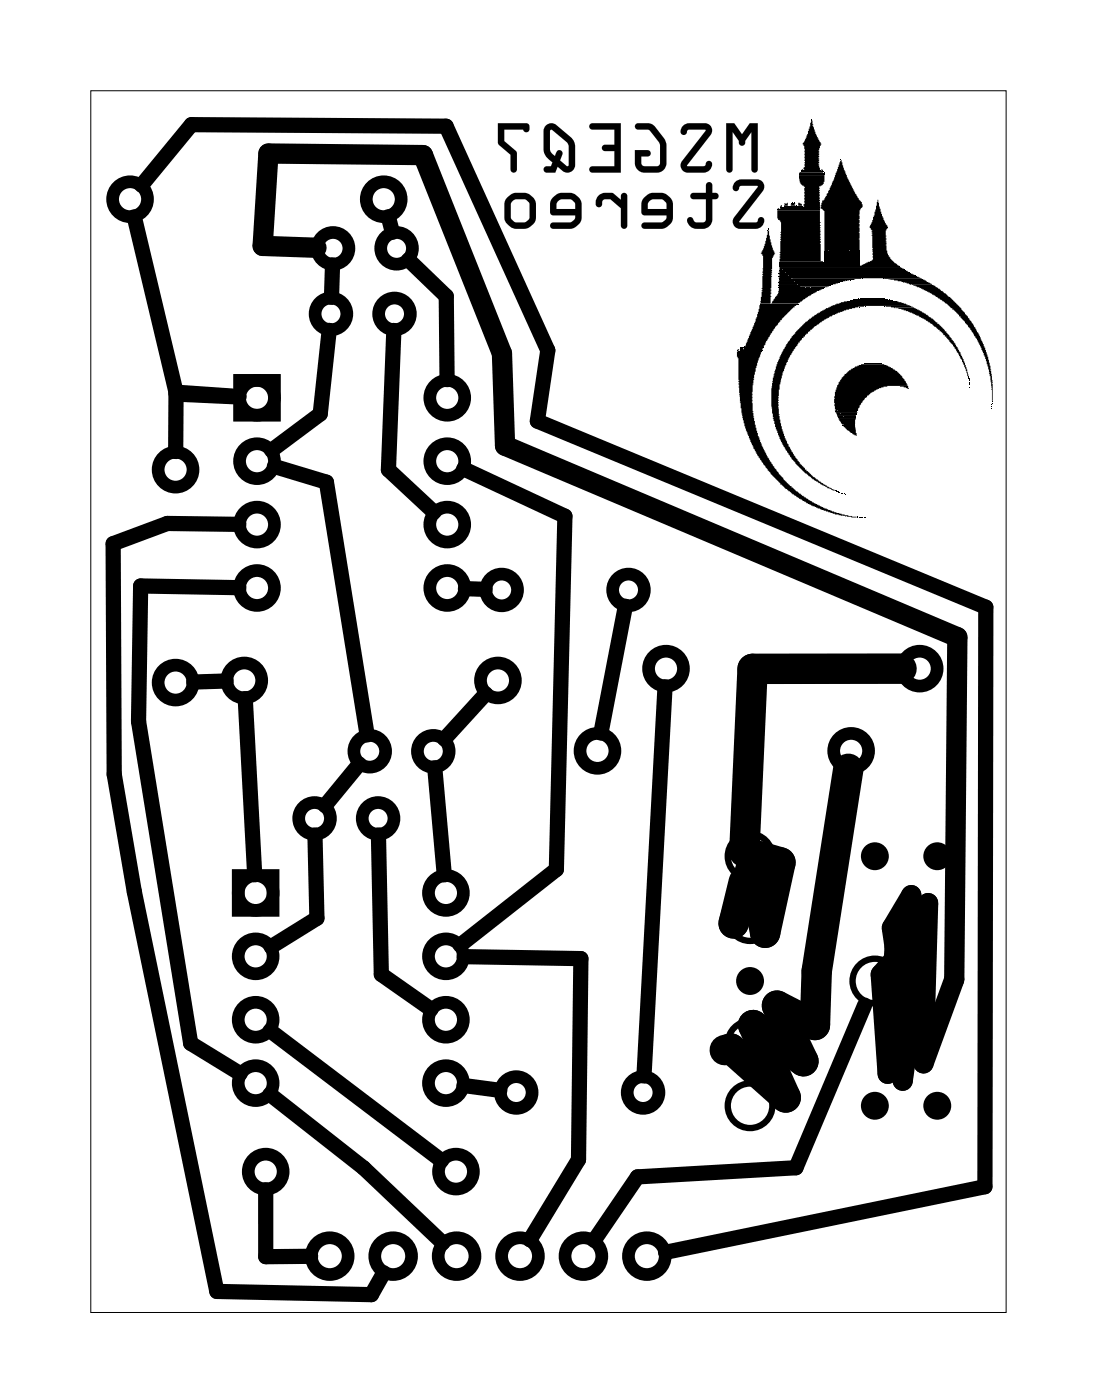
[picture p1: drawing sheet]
<svg xmlns="http://www.w3.org/2000/svg" width="44mm" height="56mm" viewBox="0 0 44 56" stroke-linecap="round" stroke-linejoin="round" font-family="sans-serif">
<path d="M3.6 3.6h36.7v49h-36.7zM31.2 11h5.3M31.2 11.1h5.5M31.2 11.2h3M31.2 11.3h2.4M31.2 11.4h2.1M31.2 10.7h4.8M31.2 10.8h5.1M31.3 10.5h3.1M31.4 10.8h4.8M31.5 10.9h4.9M31.6 11h5.1" fill="none" stroke="#000" stroke-width=".04"/>
<g fill="#000">
<path d="M29.5 14l.1 .1zM29.6 13.9h.1v.1h-.1zM29.5 14.1h1zM29.5 14.1h1l-.3 1.1-.1 1 .3 1.3 .4 1 .6 .7 .7 .7 .9 .5 .8 .2h-.4l-.6-.2-1.1-.6-.8-.8-.6-.8-.4-.9-.2-.7zM29.6 14l.9 .1zM29.8 13.9l.8 .1h-.8zM29.8 13.9h.8zM30.8 9.2l.2 .9-.1 .2v1.9h-.5l.2-1.1v-.9l-.1-.1zM30.8 9.1v.1zM31.1 8.4h.1zM31.3 8.2v.1zM31.4 8.2l.2-.1v.1h-.2z"/>
<path d="M31.7 8.1l.1 .1zM31.7 8.2h.2h-.2zM30.4 12.2h1.5l-.9 .9-.4 .8h-.8l.5-1zM30.4 12.2h1.6zM32 8.1l.1 .1h-.1zM31.4 8.2l.7 .1zM32.1 6.8h.1zM31.4 8.3h.8zM31.2 11.5h1zM32.5 4.8l.2 .6 .2 .4-.1 .2v.8h-.6v-.8v-.3l.1-.2zM32.5 11.5h.2zM31.3 8.3h1.5z"/>
<path d="M31.2 8.4h1.6zM31.1 8.4h1.7zM31.1 8.4h1.7l.1 2.1h.1h-1.8l.1-1.6-.2-.1zM32.1 6.8l.8 .1zM32.7 11.5h.2zM32.9 6.8l.1 .1zM31.2 11.6h1.7l-.9 .6h-1.1l.2-.4zM32 6.9h1l-1 .1zM32.1 6.9l.9 .1zM32.1 6.9h.9zM31.2 11.5l1.8 .1zM33 6.9v.1z"/>
<path d="M32.1 7h.9zM32 7h1zM32 7h1v.4l-.2 .1v.8h-.6v-.8l-.1-.1zM32.9 11.5h.2zM32.1 11.5h1zM31.2 11.4l2 .1zM32 11.4h1.3zM33.2 10l.2 .1zM33.4 19.7h.1zM31.2 11.3l2.4 .1h-2.4zM33.4 10l.2 .1zM33.5 19.7h.1z"/>
<path d="M33.6 6.4h.1l.1 .4 .4 1 .3 .4-.1 .4v1.4l-1.4 .1v-1.6l-.1-.1v-.2l.3-.6zM33.7 19.7v.1zM31.9 11.3h1.9zM33.6 10l.2 .1zM33.8 10l.2 .1zM31.2 11.2h2.8l-2.2 .1zM34 10l.2 .1zM33.8 17h.4zM33.7 17h.5zM33.8 17h.4l.1 .5zM33.5 16.6l.8 .1h-.7zM33.8 16.7h.5z"/>
<path d="M33.6 16.7h.7zM33.6 16.7h.7l-.1 .3h-.5zM33.7 16.6h.6zM33.5 16.6h.8zM33.6 16.4l.7 .1zM33.5 16.5h.8zM33.5 16.5h.8l-.8 .1zM34.2 10l.2 .1zM33 10.1h1.4zM33 10.1h1.4v.4h-1.4zM31.7 11.1l2.8 .1zM34.9 11.9l.1 .1z"/>
<path d="M34.8 14.5l.3 .1zM35.1 8l.2 .7 .3 .4-.1 .1v1l.5 .5h-1.5l.5-.3-.1-1.1a.19 .19 0 0 1-.1-.2 .19 .19 0 0 1 .1-.2zM34.6 14.6h.7zM34.4 12h1zM33.8 15l.7-.4h.9l.5 .3 .4 .6h-.8l-.3 .1-.6 .3-.2 .5-.9 .1-.1-.8zM34.2 12h1.4zM34 12h1.7zM33.9 12l2 .1zM32 13.2l.7-.6 1.1-.5h2.2l.4 .1-2 .1-1.1 .3-.7 .5-.5 .4-.6 1-.2 .8-.1 .6v.8l.2 .9 .4 .6 .4 .6 .6 .5 .6 .4-.9-.5-.6-.6-.5-.7-.4-1.1-.1-1.3 .1-.6 .5-1.1zM31.2 10.7h4.9l.1 .1h-5zM31.2 10.9h5.2zM36 15.5h.4v.1z"/>
<path d="M35.5 12.3h1.1h-.8zM31.2 11h5.4zM35.9 12.3h.7l.9 .6 .9 1 .4 1.1-.1 .1-.1-.5-.3-.6-.7-.8-.8-.6zM31.2 11.1h5.7zM35.4 11.1l1.5 .1zM35.7 11.2h1.3l.1 .1h-.9zM36.2 11.3h1l.1 .1h-.8zM36.5 11.4h1l.6 .5 .8 1 .7 1.4 .2 .9v.9l-.1-.8-.2-.8-.6-1.3-1-1-.6-.5zM38.8 15.1v.1zM38.8 15.2v.1zM33.7 20.6l.3 .1zM33.9 20.7h.4z"/>
<path d="M34.3 20.7l.1 .1zM34.5 20.7v.1z"/>
<path d="M29.1 4.9v1.9a.13 .13 0 0 0 .1 .1 .13 .13 0 0 0 .1-.1v-1.5l.3 .3a.14 .14 0 0 0 .1 .2 .14 .14 0 0 0 .1-.2l.3-.3v1.5a.13 .13 0 0 0 .1 .1 .13 .13 0 0 0 .1-.1l.1-1.9h-.4l-.3 .5-.3-.5zM29.1 4.9h.3l.3 .5 .3-.5h.4v1.9a.13 .13 0 0 1-.2 .1 .13 .13 0 0 1-.1-.1v-1.5l-.3 .3a.14 .14 0 0 1-.1 .2 .14 .14 0 0 1-.1-.2l-.3-.3v1.5a.13 .13 0 0 1-.1 .1 .13 .13 0 0 1-.1-.1zM27.4 5l-.1 .3a.16 .16 0 0 0 .2 .1 .16 .16 0 0 0 .1-.2h.7l-1 1.3v.2l.1 .2h.8a.29 .29 0 0 0 .3-.1 .29 .29 0 0 0-.1-.3h-.1l-.1 .2-.7-.1 1-1.2v-.2l-.1-.2-.2-.1h-.6zM27.4 5l.2-.1h.6l.3 .2v.3l-1 1.2h.7a.15 .15 0 0 1 .1-.1 .15 .15 0 0 1 .2 .1 .35 .35 0 0 1-.3 .3h-.8l-.1-.2v-.3l1-1.2h-.8a.15 .15 0 0 1-.1 .2 .15 .15 0 0 1-.1-.1zM25.5 5v.2h.5l.4 .6v.8h-.7v-.3h.2a.14 .14 0 0 0 .2-.2 .13 .13 0 0 0-.2-.1h-.5v.5a.39 .39 0 0 0 .4 .4h.5a.38 .38 0 0 0 .4-.4 1.36 1.36 0 0 0-.5-1.4l-.3-.2zM25.5 5h.6l.5 .5a1.63 1.63 0 0 1 .1 1.2l-.1 .1a1.01 1.01 0 0 1-1.1 0l-.1-.3v-.5h.5a.13 .13 0 0 1 .2 .1 .14 .14 0 0 1-.2 .2h-.2v.3h.7v-.8l-.4-.6h-.5zM23.6 5l.1 .2h.9v.6h-.4a.13 .13 0 0 0-.1 .1 .13 .13 0 0 0 .1 .2h.4v.6h-.9a.13 .13 0 0 0-.1 .1 .13 .13 0 0 0 .1 .1h1.2v-2zM23.6 5l1.3-.1v2h-1.2a.13 .13 0 0 1-.1-.1 .13 .13 0 0 1 .1-.1h.9v-.6h-.4a.13 .13 0 0 1-.1-.2 .13 .13 0 0 1 .1-.1h.4v-.6h-.9zM21.9 5l-.1 .2v.9l.3 .4v.2h-.2a.13 .13 0 0 0-.1 .1 .13 .13 0 0 0 .1 .1h.3l.1-.2a.44 .44 0 0 0 .5 .2l.2-.3v-1l-.8-.6zM21.9 5h.3l.8 .6v1a.31 .31 0 0 1-.1 .3 .31 .31 0 0 1-.4-.1l-.2-.1-.1 .2h-.3a.13 .13 0 0 1-.1-.1 .13 .13 0 0 1 .1-.1h.2v-.2l-.3-.4v-.9zM22 5.2l.8 .6v.8l-.4-.2 .1-.2a.16 .16 0 0 0-.2-.2 .16 .16 0 0 0-.1 .3l-.2-.3zM22 5.2v.8l.2 .3a.16 .16 0 0 1 .1-.3 .16 .16 0 0 1 .2 .2l-.1 .2 .4 .2v-.8zM19.9 4.9l.1 .9 .4 .4v.6a.13 .13 0 0 0 .2 .1 .13 .13 0 0 0 .1-.1v-.7l-.5-.4v-.5h.8a.13 .13 0 0 0 .1 .1 .13 .13 0 0 0 .1-.1v-.2l-.1-.1zM19.9 4.9h1.2a.19 .19 0 0 1 .1 .2 .19 .19 0 0 1-.1 .2l-.1-.1h-.8v.5l.5 .4v.7a.13 .13 0 0 1-.1 .1 .13 .13 0 0 1-.2-.1v-.6l-.4-.4z"/>
<path d="M29.1 4.9v1.9a.13 .13 0 0 0 .1 .1 .13 .13 0 0 0 .1-.1v-1.5l.3 .3a.14 .14 0 0 0 .1 .2 .14 .14 0 0 0 .1-.2l.3-.3v1.5a.13 .13 0 0 0 .1 .1 .13 .13 0 0 0 .2-.1v-1.9h-.4l-.3 .5-.3-.5zM27.4 5l-.1 .3a.16 .16 0 0 0 .2 .1 .16 .16 0 0 0 .1-.2h.7l-1 1.3v.2l.1 .2h.8a.29 .29 0 0 0 .3-.1 .29 .29 0 0 0-.1-.3h-.1l-.1 .2-.7-.1 1-1.2v-.2l-.1-.2-.2-.1h-.6zM25.5 5v.2h.5l.4 .6v.8h-.7v-.3h.2a.14 .14 0 0 0 .2-.2 .13 .13 0 0 0-.2-.1h-.5v.5a.39 .39 0 0 0 .4 .4h.5a.38 .38 0 0 0 .4-.4 1.33 1.33 0 0 0-.8-1.6zM23.6 5l.1 .2h.9v.6h-.4a.13 .13 0 0 0-.1 .1 .13 .13 0 0 0 .1 .2h.4v.6h-.9a.13 .13 0 0 0-.1 .1 .13 .13 0 0 0 .1 .1h1.2v-2zM21.9 5l-.1 .2v.9l.3 .4v.2h-.2a.13 .13 0 0 0-.1 .1 .13 .13 0 0 0 .1 .1h.3l.1-.2a.44 .44 0 0 0 .5 .2l.2-.3v-1l-.8-.6zM22 5.2l.8 .6v.8l-.4-.2 .1-.2a.16 .16 0 0 0-.2-.2 .16 .16 0 0 0-.1 .3l-.2-.3zM19.9 4.9l.1 .9 .4 .4v.6a.13 .13 0 0 0 .2 .1 .13 .13 0 0 0 .1-.1v-.7l-.5-.4v-.5h.8a.13 .13 0 0 0 .1 .1 .13 .13 0 0 0 .1-.1v-.2l-.1-.1z"/>
<path d="M29.4 7.3l-.1 .2a.16 .16 0 0 0 .2 .1 .16 .16 0 0 0 .2-.2l.7 .1-1 1.2v.3l.1 .1 .8 .1a.29 .29 0 0 0 .3-.2 .29 .29 0 0 0-.1-.3h-.1l-.1 .2h-.7l1-1.2v-.2l-.1-.2-.2-.1h-.6zM29.4 7.3l.3-.1h.6l.3 .2v.3l-1 1.2h.7a.15 .15 0 0 1 .1-.2 .15 .15 0 0 1 .2 .1 .35 .35 0 0 1-.3 .4l-.8-.1-.1-.1v-.3l1-1.2h-.8a.15 .15 0 0 1-.1 .2 .15 .15 0 0 1-.2-.2zM27.7 7.8v.2h.6v.8l-.1 .1-.4-.1a.14 .14 0 0 0-.1-.1 .14 .14 0 0 0-.2 .1 .54 .54 0 0 0 .5 .4 .54 .54 0 0 0 .5-.4v-.8h.2a.13 .13 0 0 0 .1-.1 .13 .13 0 0 0-.1-.2h-.2v-.3a.13 .13 0 0 0-.1-.1 .13 .13 0 0 0-.1 .1v.3zM27.7 7.8l.6-.1v-.3a.13 .13 0 0 1 .1-.1 .13 .13 0 0 1 .1 .1v.3h.2a.13 .13 0 0 1 .1 .2 .13 .13 0 0 1-.1 .1h-.2v.8a.51 .51 0 0 1-.5 .4 .51 .51 0 0 1-.5-.4 .19 .19 0 0 1 .2-.1 .19 .19 0 0 1 .2 .2l.4-.1v-.8h-.6zM25.8 7.9l-.1 .3v.4h1v.1l-.2 .2h-.7a.13 .13 0 0 0-.1 .1 .13 .13 0 0 0 .1 .2h.8l.2-.2a1.05 1.05 0 0 0 .1-.9l-.1-.2a.63 .63 0 0 0-.7-.2zM25.8 7.9l.3-.2h.5l.3 .4a1.06 1.06 0 0 1-.1 .9l-.2 .2h-.8a.13 .13 0 0 1-.1-.2 .13 .13 0 0 1 .1-.1h.7l.2-.3h-1v-.4zM26 8.1l.5-.1 .2 .1v.3h-.8zM26 8.1l-.1 .3h.8v-.3l-.2-.1zM24 7.8l-.1 .3a.14 .14 0 0 0 .1 .2 .14 .14 0 0 0 .1-.2l.1-.1h.2l.5 .3v.7a.13 .13 0 0 0 .1 .2 .13 .13 0 0 0 .1-.2v-1.1a.13 .13 0 0 0-.1-.2 .13 .13 0 0 0-.1 .2v.1l-.4-.3h-.3zM24 7.8l.2-.1h.3l.4 .3v-.1a.13 .13 0 0 1 .1-.2 .13 .13 0 0 1 .1 .2v1.1a.13 .13 0 0 1-.1 .2 .13 .13 0 0 1-.1-.2v-.7l-.5-.3h-.2a.2 .2 0 0 1-.1 .2 .2 .2 0 0 1-.2 .1v-.2zM22.2 7.9l-.2 .3 .1 .4h.9v.1l-.1 .2h-.7a.13 .13 0 0 0-.2 .1 .14 .14 0 0 0 .2 .2h.7l.3-.2a1.05 1.05 0 0 0 .1-.9l-.2-.2a.63 .63 0 0 0-.6-.2zM22.2 7.9l.2-.2h.6l.3 .4a1.06 1.06 0 0 1-.1 .9l-.3 .2h-.7a.14 .14 0 0 1-.2-.2 .13 .13 0 0 1 .2-.1h.7l.1-.3h-.9l-.1-.4zM22.4 8.1l.5-.1 .1 .1v.3h-.7zM22.4 8.1l-.1 .3h.7v-.3l-.1-.1zM20.3 7.9a1.02 1.02 0 0 0-.1 .8l.1 .2 .2 .2 .6 .1 .2-.2a1.05 1.05 0 0 0 .2-.9l-.2-.2a.64 .64 0 0 0-.7-.2zM20.3 7.9l.3-.2h.5l.4 .4a1.06 1.06 0 0 1-.2 .9l-.2 .2-.6-.1-.2-.2-.1-.2a1.02 1.02 0 0 1 .1-.8zM20.5 8.1l.5-.1 .2 .1v.6l-.1 .2h-.5l-.1-.1v-.6zM20.5 8.1v.1v.6l.1 .1h.5l.1-.2v-.6l-.2-.1z"/>
<path d="M29.4 7.3l-.1 .2a.16 .16 0 0 0 .2 .1 .16 .16 0 0 0 .2-.1h.7l-1 1.2v.3l.1 .1 .8 .1a.29 .29 0 0 0 .3-.2 .29 .29 0 0 0-.1-.3h-.1l-.1 .2h-.7l1-1.2v-.2l-.1-.2-.2-.1h-.6zM27.7 7.8v.2h.6v.8l-.1 .1-.4-.1a.14 .14 0 0 0-.1-.1 .14 .14 0 0 0-.2 .1 .54 .54 0 0 0 .5 .4 .54 .54 0 0 0 .5-.4v-.8h.2a.13 .13 0 0 0 .1-.1 .13 .13 0 0 0-.1-.2h-.2v-.3a.13 .13 0 0 0-.1-.1 .13 .13 0 0 0-.1 .1v.3zM25.8 7.9l-.1 .3v.4h1v.1l-.2 .2h-.7a.13 .13 0 0 0-.1 .1 .13 .13 0 0 0 .1 .2h.8l.2-.2a1.05 1.05 0 0 0 .1-.9l-.1-.2a.63 .63 0 0 0-.7-.2zM26 8.1l.5-.1 .2 .1v.3h-.8zM24 7.8l-.1 .3a.14 .14 0 0 0 .1 .2 .14 .14 0 0 0 .1-.2l.1-.1h.2l.5 .3v.7a.13 .13 0 0 0 .1 .2 .13 .13 0 0 0 .1-.2v-1.1a.13 .13 0 0 0-.1-.2 .13 .13 0 0 0-.1 .2v.1l-.4-.3h-.3zM22.2 7.9l-.2 .3 .1 .4h.9v.1l-.1 .2h-.7a.13 .13 0 0 0-.2 .1 .14 .14 0 0 0 .2 .2h.7l.3-.2a1.05 1.05 0 0 0 .1-.9l-.2-.2a.63 .63 0 0 0-.6-.2zM22.4 8.1l.5-.1 .1 .1v.3h-.7zM20.3 7.9a1.02 1.02 0 0 0-.1 .8l.1 .2 .2 .2 .6 .1 .2-.2a1.05 1.05 0 0 0 .2-.9l-.2-.2a.64 .64 0 0 0-.7-.2zM20.5 8.1l.5-.1 .2 .1v.6l-.1 .2h-.5l-.1-.1v-.6z"/>
</g>
<g fill="none" stroke="#000" stroke-width=".51">
<path d="M9.6 15.2h1.4v1.4h-1.4zM9.5 35.1h1.4v1.4h-1.4z"/>
<circle cx="5.2" cy="8" r=".7"/>
<circle cx="7" cy="18.8" r=".7"/>
<circle cx="10.3" cy="18.5" r=".7"/>
<circle cx="10.3" cy="15.9" r=".7"/>
<circle cx="13.3" cy="12.6" r=".64"/>
<circle cx="13.3" cy="9.9" r=".64"/>
<circle cx="15.4" cy="8" r=".7"/>
<circle cx="15.8" cy="12.6" r=".64"/>
<circle cx="15.9" cy="9.9" r=".64"/>
<circle cx="17.9" cy="18.5" r=".7"/>
<circle cx="17.9" cy="15.9" r=".7"/>
<circle cx="7" cy="27.3" r=".7"/>
<circle cx="9.8" cy="27.3" r=".7"/>
<circle cx="10.2" cy="38.3" r=".7"/>
<circle cx="10.2" cy="35.8" r=".7"/>
<circle cx="10.3" cy="21" r=".7"/>
<circle cx="10.3" cy="23.6" r=".7"/>
<circle cx="12.6" cy="32.8" r=".64"/>
<circle cx="14.8" cy="30.1" r=".64"/>
<circle cx="15.1" cy="32.8" r=".64"/>
<circle cx="17.4" cy="30.1" r=".64"/>
<circle cx="17.9" cy="38.3" r=".7"/>
<circle cx="17.9" cy="35.8" r=".7"/>
<circle cx="17.9" cy="21" r=".7"/>
<circle cx="17.9" cy="23.6" r=".7"/>
<circle cx="19.9" cy="27.3" r=".7"/>
<circle cx="20.1" cy="23.6" r=".64"/>
<circle cx="23.9" cy="30.1" r=".7"/>
<circle cx="25.2" cy="23.6" r=".64"/>
<circle cx="26.7" cy="26.8" r=".7"/>
<circle cx="34.1" cy="30.1" r=".7"/>
<circle cx="36.8" cy="26.8" r=".7"/>
<circle cx="10.2" cy="43.4" r=".7"/>
<circle cx="10.2" cy="40.9" r=".7"/>
<circle cx="10.6" cy="46.9" r=".7"/>
<circle cx="13.2" cy="50.3" r=".74"/>
<circle cx="15.7" cy="50.3" r=".74"/>
<circle cx="17.9" cy="43.4" r=".7"/>
<circle cx="17.9" cy="40.9" r=".7"/>
<circle cx="18.3" cy="46.9" r=".7"/>
<circle cx="18.3" cy="50.3" r=".74"/>
<circle cx="20.7" cy="43.8" r=".64"/>
<circle cx="20.8" cy="50.3" r=".74"/>
<circle cx="23.4" cy="50.3" r=".74"/>
<circle cx="25.8" cy="43.8" r=".64"/>
<circle cx="25.9" cy="50.3" r=".74"/>
</g>
<g fill="none" stroke="#000" stroke-width=".25">
<circle cx="30" cy="36.8" r=".89"/>
<circle cx="30" cy="34.3" r=".89"/>
<circle cx="35" cy="39.3" r=".89"/>
<circle cx="30" cy="44.3" r=".89"/>
<circle cx="30" cy="41.8" r=".89"/>
</g>
<g fill="#000">
<circle cx="30" cy="39.3" r=".56"/>
<circle cx="35" cy="34.3" r=".56"/>
<circle cx="37.5" cy="34.3" r=".56"/>
<circle cx="35" cy="44.3" r=".56"/>
<circle cx="37.5" cy="44.3" r=".56"/>
</g>
<path d="M31.2 10.6h3.2" fill="none" stroke="#000" stroke-width=".15"/>
<g fill="none" stroke="#000" stroke-width=".61">
<path d="M5.4 8.7l1.7 7 2.5 .2-2.5-.1-.1 2.3M5.7 7.4l2-2.4 10.2 .1 4 8.9-.4 2.9 18 7.4-.1 23.2-12.7 2.7M11 18.7l2.1 .6 1.6 10.1M13.2 13.2l-.4 3.4-1.9 1.4M13.3 10.6v1.3M15.6 8.7l.1 .6M15.8 13.2l-.2 5.6 1.8 1.7M16.4 10.4l1.5 1.5v3.3M18.6 18.8l4 1.9-.3 14.1-3.9 3.1M9.1 27.3h-1.3M9.6 21h-2.9l-2.2 .8 .1 9.2 .8 4.7 3.3 16 6.2 .2 .5-.9M9.6 23.5h-4l-.1 5.4 2.1 12.9 2 1.2"/>
<path d="M9.8 28l.4 7.1M12.6 33.5l.1 3.3-1.8 1.1M14.4 30.6l-1.4 1.7M15.2 33.5l.1 5.5 2 1.4M17.4 30.8l.4 4.3M18.6 38.3l4.7 .1-.1 8.1-2 3.2M18.6 23.6h.8M19.5 27.8l-1.7 1.8M25 24.3l-.9 5.1M26.6 27.5l-.8 15.6M10.6 47.7v2.6h1.8M10.8 43.8l3.8 3 3.1 3"/>
<path d="M10.8 41.3l6.9 5.2M18.6 43.5l1.4 .2M34.6 40.3l-2.7 6.5-6.4 .4-1.7 2.5"/>
</g>
<path d="M12.7 9.9h-2.2l.3-3.7h6.1l3.2 8 .1 3.7 18.1 7.6-.1 13.7-1.2 3.4 .2-6.4-1 7.1 .3-7.4-.8 1.3 .1 .7-.2 5.1-.3-4 .5-.6" fill="none" stroke="#000" stroke-width=".81"/>
<path d="M34 30.8l-1.3 8.1-.1 2.2-1.5-.8 1.1 2.2-2-1.4 1.3 2.9-2.2-2-.3 .1M36.1 26.8h-6l-.3 7.3 1.5 .5-.7 2.8-.5-2.8-.7 2.4 .4-1.7" fill="none" stroke="#000" stroke-width="1.2"/>
</svg>
